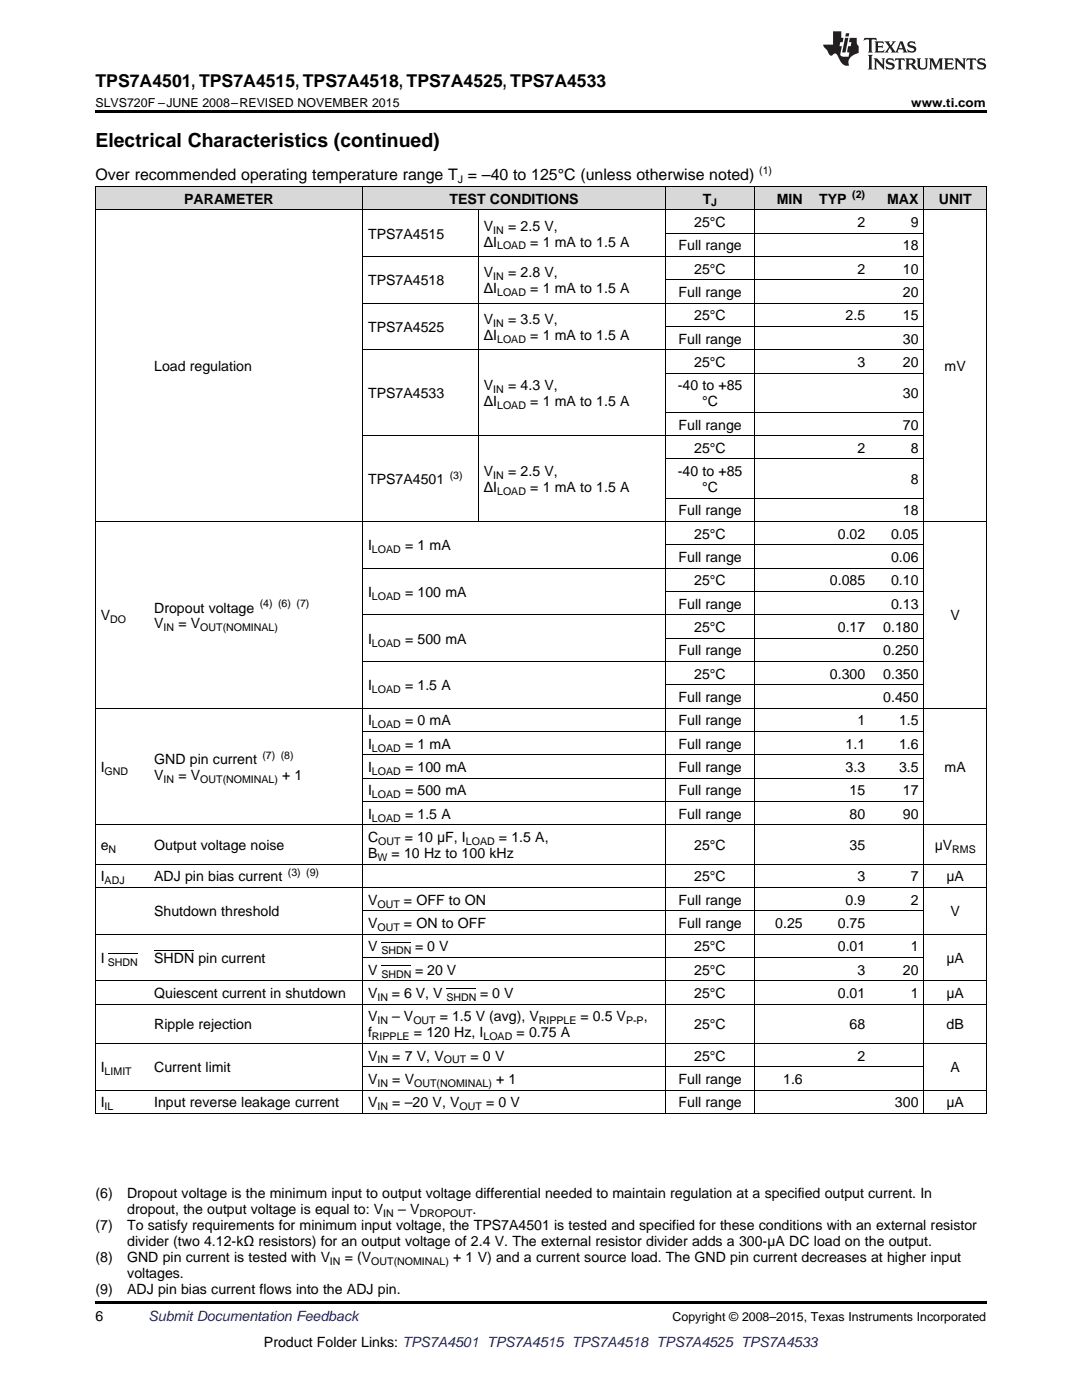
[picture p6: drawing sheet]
<svg xmlns="http://www.w3.org/2000/svg" width="216mm" height="279mm" viewBox="0 0 216 279" stroke-linecap="round" stroke-linejoin="round" font-family="sans-serif">
<defs><g id="words">
<text font-size="3.9" x="19" y="29.3">Electrical Characteristics (continued)</text>
<text font-size="3.5" x="19" y="17.3">TPS7A4501, TPS7A4515, TPS7A4518, TPS7A4525, TPS7A4533</text>
<text font-size="3.2" x="19" y="36">Over recommended operating temperature range T = –40 to 125°C (unless otherwise noted)</text>
<g font-size="2.8">
<text x="36.8" y="40.6">PARAMETER</text>
<text x="89.7" y="40.6">TEST CONDITIONS</text>
<text x="140.2" y="40.6">T</text>
<text x="155" y="40.6">MIN</text>
<text x="163.5" y="40.6">TYP</text>
<text x="177" y="40.6">MAX</text>
<text x="187.3" y="40.6">UNIT</text>
<text x="73.4" y="47.6">TPS7A4515</text>
<text x="96.6" y="46">V</text>
<text x="101.4" y="46">= 2.5 V,</text>
<text x="138.5" y="45.3">25°C</text>
<text x="171.1" y="45.3">2</text>
<text x="181.7" y="45.3">9</text>
<text x="96.6" y="49.2">ΔI</text>
<text x="105.8" y="49.2">= 1 mA to 1.5 A</text>
<text x="135.4" y="50">Full range</text>
<text x="180.2" y="50">18</text>
<text x="73.4" y="56.9">TPS7A4518</text>
<text x="96.6" y="55.4">V</text>
<text x="96.6" y="58.5">ΔI</text>
<text x="101.4" y="55.4">= 2.8 V,</text>
<text x="105.8" y="58.5">= 1 mA to 1.5 A</text>
<text x="135.4" y="59.3">Full range</text>
<text x="138.5" y="54.6">25°C</text>
<text x="171.1" y="54.6">2</text>
<text x="180.2" y="54.6">10</text>
<text x="180.2" y="59.3">20</text>
<text x="96.6" y="64.7">V</text>
<text x="101.4" y="64.7">= 3.5 V,</text>
<text x="138.5" y="63.9">25°C</text>
<text x="168.7" y="63.9">2.5</text>
<text x="180.2" y="63.9">15</text>
<text x="73.4" y="66.3">TPS7A4525</text>
<text x="96.6" y="67.8">ΔI</text>
<text x="105.8" y="67.8">= 1 mA to 1.5 A</text>
<text x="135.4" y="68.6">Full range</text>
<text x="180.2" y="68.6">30</text>
<text x="30.8" y="74.1">Load regulation</text>
<text x="96.6" y="77.9">V</text>
<text x="101.4" y="77.9">= 4.3 V,</text>
<text x="135.3" y="77.9">-40 to +85</text>
<text x="138.5" y="73.2">25°C</text>
<text x="171.1" y="73.2">3</text>
<text x="180.2" y="73.2">20</text>
<text x="188.5" y="74.1">mV</text>
<text x="73.4" y="79.5">TPS7A4533</text>
<text x="96.6" y="81.1">ΔI</text>
<text x="105.8" y="81.1">= 1 mA to 1.5 A</text>
<text x="140.1" y="81.1">°C</text>
<text x="180.2" y="79.5">30</text>
<text x="135.4" y="85.7">Full range</text>
<text x="180.2" y="85.7">70</text>
<text x="96.6" y="95">V</text>
<text x="101.4" y="95">= 2.5 V,</text>
<text x="135.3" y="95">-40 to +85</text>
<text x="138.5" y="90.4">25°C</text>
<text x="171.1" y="90.4">2</text>
<text x="181.7" y="90.4">8</text>
<text x="73.4" y="96.6">TPS7A4501</text>
<text x="96.6" y="98.2">ΔI</text>
<text x="105.8" y="98.2">= 1 mA to 1.5 A</text>
<text x="140.1" y="98.2">°C</text>
<text x="181.7" y="96.6">8</text>
<text x="135.4" y="102.9">Full range</text>
<text x="138.5" y="107.5">25°C</text>
<text x="167.2" y="107.5">0.02</text>
<text x="177.8" y="107.5">0.05</text>
<text x="180.2" y="102.9">18</text>
<text x="73.4" y="109.9">I</text>
<text x="80.8" y="109.9">= 1 mA</text>
<text x="135.4" y="112.2">Full range</text>
<text x="177.8" y="112.2">0.06</text>
<text x="73.4" y="119.2">I</text>
<text x="80.8" y="119.2">= 100 mA</text>
<text x="138.5" y="116.8">25°C</text>
<text x="165.6" y="116.8">0.085</text>
<text x="177.8" y="116.8">0.10</text>
<text x="20.1" y="123.8">V</text>
<text x="30.8" y="122.2">Dropout voltage</text>
<text x="30.8" y="125.4">V</text>
<text x="35.6" y="125.4">= V</text>
<text x="135.4" y="121.5">Full range</text>
<text x="177.8" y="121.5">0.13</text>
<text x="189.7" y="123.8">V</text>
<text x="73.4" y="128.5">I</text>
<text x="80.8" y="128.5">= 500 mA</text>
<text x="135.4" y="130.8">Full range</text>
<text x="138.5" y="126.2">25°C</text>
<text x="167.2" y="126.2">0.17</text>
<text x="176.2" y="126.2">0.180</text>
<text x="176.2" y="130.8">0.250</text>
<text x="73.4" y="137.8">I</text>
<text x="80.8" y="137.8">= 1.5 A</text>
<text x="138.5" y="135.5">25°C</text>
<text x="165.6" y="135.5">0.300</text>
<text x="176.2" y="135.5">0.350</text>
<text x="135.4" y="140.1">Full range</text>
<text x="176.2" y="140.1">0.450</text>
<text x="73.4" y="144.8">I</text>
<text x="73.4" y="149.4">I</text>
<text x="80.8" y="144.8">= 0 mA</text>
<text x="80.8" y="149.4">= 1 mA</text>
<text x="135.4" y="144.8">Full range</text>
<text x="135.4" y="149.4">Full range</text>
<text x="168.7" y="149.4">1.1</text>
<text x="171.1" y="144.8">1</text>
<text x="179.4" y="144.8">1.5</text>
<text x="179.4" y="149.4">1.6</text>
<text x="20.1" y="154.1">I</text>
<text x="30.8" y="152.5">GND pin current</text>
<text x="30.8" y="155.7">V</text>
<text x="35.6" y="155.7">= V</text>
<text x="56.3" y="155.7">+ 1</text>
<text x="73.4" y="154.1">I</text>
<text x="80.8" y="154.1">= 100 mA</text>
<text x="135.4" y="154.1">Full range</text>
<text x="168.7" y="154.1">3.3</text>
<text x="179.4" y="154.1">3.5</text>
<text x="188.5" y="154.1">mA</text>
<text x="73.4" y="158.8">I</text>
<text x="80.8" y="158.8">= 500 mA</text>
<text x="135.4" y="158.8">Full range</text>
<text x="169.5" y="158.8">15</text>
<text x="180.2" y="158.8">17</text>
<text x="73.4" y="163.4">I</text>
<text x="80.8" y="163.4">= 1.5 A</text>
<text x="135.4" y="163.4">Full range</text>
<text x="169.5" y="163.4">80</text>
<text x="180.2" y="163.4">90</text>
<text x="20.1" y="169.7">e</text>
<text x="30.8" y="169.7">Output voltage noise</text>
<text x="73.4" y="168.1">C</text>
<text x="73.4" y="171.2">B</text>
<text x="78.1" y="171.2">= 10 Hz to 100 kHz</text>
<text x="80.8" y="168.1">= 10 μF, I</text>
<text x="99.6" y="168.1">= 1.5 A,</text>
<text x="138.5" y="169.7">25°C</text>
<text x="169.5" y="169.7">35</text>
<text x="186.5" y="169.7">μV</text>
<text x="20.1" y="175.9">I</text>
<text x="30.8" y="175.9">ADJ pin bias current</text>
<text x="138.5" y="175.9">25°C</text>
<text x="171.1" y="175.9">3</text>
<text x="181.7" y="175.9">7</text>
<text x="188.8" y="175.9">μA</text>
<text x="30.8" y="182.9">Shutdown threshold</text>
<text x="73.4" y="180.6">V</text>
<text x="73.4" y="185.2">V</text>
<text x="80.6" y="180.6">= OFF to ON</text>
<text x="80.6" y="185.2">= ON to OFF</text>
<text x="135.4" y="180.6">Full range</text>
<text x="135.4" y="185.2">Full range</text>
<text x="154.7" y="185.2">0.25</text>
<text x="167.2" y="185.2">0.75</text>
<text x="168.7" y="180.6">0.9</text>
<text x="181.7" y="180.6">2</text>
<text x="189.7" y="182.9">V</text>
<text x="73.4" y="189.9">V</text>
<text x="82.8" y="189.9">= 0 V</text>
<text x="138.5" y="189.9">25°C</text>
<text x="167.2" y="189.9">0.01</text>
<text x="181.7" y="189.9">1</text>
<text x="20.1" y="192.2">I</text>
<text x="30.8" y="192.2">SHDN pin current</text>
<text x="73.4" y="194.5">V</text>
<text x="82.8" y="194.5">= 20 V</text>
<text x="138.5" y="194.5">25°C</text>
<text x="171.1" y="194.5">3</text>
<text x="180.2" y="194.5">20</text>
<text x="188.8" y="192.2">μA</text>
<text x="30.8" y="199.2">Quiescent current in shutdown</text>
<text x="73.4" y="199.2">V</text>
<text x="73.4" y="203.8">V</text>
<text x="78.2" y="199.2">= 6 V, V</text>
<text x="78.2" y="203.8">– V</text>
<text x="87.7" y="203.8">= 1.5 V (avg), V</text>
<text x="95.8" y="199.2">= 0 V</text>
<text x="115.9" y="203.8">= 0.5 V</text>
<text x="128.4" y="203.8">,</text>
<text x="138.5" y="199.2">25°C</text>
<text x="167.2" y="199.2">0.01</text>
<text x="181.7" y="199.2">1</text>
<text x="188.8" y="199.2">μA</text>
<text x="30.8" y="205.4">Ripple rejection</text>
<text x="73.4" y="207">f</text>
<text x="82.6" y="207">= 120 Hz, I</text>
<text x="103.1" y="207">= 0.75 A</text>
<text x="138.5" y="205.4">25°C</text>
<text x="169.5" y="205.4">68</text>
<text x="188.9" y="205.4">dB</text>
<text x="20.1" y="214">I</text>
<text x="30.8" y="214">Current limit</text>
<text x="73.4" y="211.7">V</text>
<text x="78.3" y="211.7">= 7 V, V</text>
<text x="93.9" y="211.7">= 0 V</text>
<text x="138.5" y="211.7">25°C</text>
<text x="171.1" y="211.7">2</text>
<text x="189.7" y="214">A</text>
<text x="20.1" y="221">I</text>
<text x="30.8" y="221">Input reverse leakage current</text>
<text x="73.4" y="216.3">V</text>
<text x="73.4" y="221">V</text>
<text x="78.3" y="216.3">= V</text>
<text x="78.3" y="221">= –20 V, V</text>
<text x="97" y="221">= 0 V</text>
<text x="99" y="216.3">+ 1</text>
<text x="135.4" y="216.3">Full range</text>
<text x="135.4" y="221">Full range</text>
<text x="156.3" y="216.3">1.6</text>
<text x="178.6" y="221">300</text>
<text x="188.8" y="221">μA</text>
<text x="19" y="239.2">(6)</text>
<text x="25.4" y="239.2">Dropout voltage is the minimum input to output voltage differential needed to maintain regulation at a specified output current. In</text>
<text x="19" y="245.5">(7)</text>
<text x="25.4" y="245.5">To satisfy requirements for minimum input voltage, the TPS7A4501 is tested and specified for these conditions with an external resistor</text>
<text x="25.4" y="242.4">dropout, the output voltage is equal to: V</text>
<text x="79.4" y="242.4">– V</text>
<text x="94.3" y="242.4">.</text>
<text x="19" y="251.9">(8)</text>
<text x="25.4" y="251.9">GND pin current is tested with V</text>
<text x="25.4" y="248.7">divider (two 4.12-kΩ resistors) for an output voltage of 2.4 V. The external resistor divider adds a 300-µA DC load on the output.</text>
<text x="68.8" y="251.9">= (V</text>
<text x="90.4" y="251.9">+ 1 V) and a current source load. The GND pin current decreases at higher input</text>
<text x="25.4" y="255.1">voltages.</text>
<text x="19" y="258.2">(9)</text>
<text x="19" y="263.6">6</text>
<text x="25.4" y="258.2">ADJ pin bias current flows into the ADJ pin.</text>
<text x="52.7" y="268.9">Product Folder Links: TPS7A4501 TPS7A4515 TPS7A4518 TPS7A4525 TPS7A4533</text>
</g>
<text font-size="2.8" fill="#0000c8" x="29.6" y="263.6">Submit Documentation Feedback</text>
<g font-size="2.5">
<text x="19" y="21.4">SLVS720F –JUNE 2008–REVISED NOVEMBER 2015</text>
<text x="181.8" y="21.4">www.ti.com</text>
<text x="134.2" y="263.6">Copyright © 2008–2015, Texas Instruments Incorporated</text>
</g>
<g font-size="2.1">
<text x="151.5" y="34.7">(1)</text>
<text x="91.4" y="36.6">J</text>
<text x="141.9" y="41.2">J</text>
<text x="170.1" y="39.5">(2)</text>
<text x="98.4" y="46.6">IN</text>
<text x="99.2" y="49.8">LOAD</text>
<text x="98.4" y="55.9">IN</text>
<text x="99.2" y="59.1">LOAD</text>
<text x="98.4" y="65.2">IN</text>
<text x="99.2" y="68.4">LOAD</text>
<text x="98.4" y="78.5">IN</text>
<text x="99.2" y="81.6">LOAD</text>
<text x="89.7" y="95.5">(3)</text>
<text x="98.4" y="95.6">IN</text>
<text x="99.2" y="98.8">LOAD</text>
<text x="74.2" y="110.4">LOAD</text>
<text x="74.2" y="119.7">LOAD</text>
<text x="22" y="124.4">DO</text>
<text x="32.6" y="126">IN</text>
<text x="40" y="126">OUT(NOMINAL)</text>
<text x="51.8" y="121.1">(4) (6) (7)</text>
<text x="74.2" y="129">LOAD</text>
<text x="74.2" y="138.4">LOAD</text>
<text x="74.2" y="145.3">LOAD</text>
<text x="20.9" y="154.7">GND</text>
<text x="52.4" y="151.4">(7) (8)</text>
<text x="74.2" y="150">LOAD</text>
<text x="74.2" y="154.7">LOAD</text>
<text x="32.6" y="156.2">IN</text>
<text x="40" y="156.2">OUT(NOMINAL)</text>
<text x="74.2" y="159.3">LOAD</text>
<text x="74.2" y="164">LOAD</text>
<text x="21.7" y="170.2">N</text>
<text x="75.3" y="171.8">W</text>
<text x="75.5" y="168.6">OUT</text>
<text x="93" y="168.6">LOAD</text>
<text x="190" y="170.2">RMS</text>
<text x="20.9" y="176.5">ADJ</text>
<text x="57.4" y="174.8">(3) (9)</text>
<text x="75.3" y="181.1">OUT</text>
<text x="75.3" y="185.8">OUT</text>
<text x="76.1" y="190.4">SHDN</text>
<text x="21.5" y="192.8">SHDN</text>
<text x="76.1" y="195.1">SHDN</text>
<text x="75.3" y="199.7">IN</text>
<text x="89.1" y="199.7">SHDN</text>
<text x="74.2" y="207.6">RIPPLE</text>
<text x="75.3" y="204.4">IN</text>
<text x="82.5" y="204.4">OUT</text>
<text x="96.5" y="207.6">LOAD</text>
<text x="107.5" y="204.4">RIPPLE</text>
<text x="124.9" y="204.4">P-P</text>
<text x="20.9" y="214.6">LIMIT</text>
<text x="75.3" y="212.2">IN</text>
<text x="88.6" y="212.2">OUT</text>
<text x="20.9" y="221.5">IL</text>
<text x="75.3" y="216.9">IN</text>
<text x="75.3" y="221.5">IN</text>
<text x="82.7" y="216.9">OUT(NOMINAL)</text>
<text x="91.7" y="221.5">OUT</text>
<text x="76.5" y="242.9">IN</text>
<text x="83.7" y="242.9">DROPOUT</text>
<text x="65.8" y="252.4">IN</text>
<text x="74.1" y="252.4">OUT(NOMINAL)</text>
</g>
</g></defs>
<g fill="#d8d8d8">
<path d="M19 37.3h10.7v4.6h-10.7z"/>
<path d="M29.7 37.3h42.7v4.6h-42.7z"/>
<path d="M72.4 37.3h23.1v4.6h-23.1z"/>
<path d="M95.5 37.3h37.3v4.6h-37.3z"/>
<path d="M132.8 37.3h17.8v4.6h-17.8z"/>
<path d="M150.6 37.3h10.7v4.6h-10.7z"/>
<path d="M161.3 37.3h12.4v4.6h-12.4z"/>
<path d="M173.7 37.3h10.7v4.6h-10.7z"/>
<path d="M184.4 37.3h12.4v4.6h-12.4z"/>
</g>
<path d="M19 22h177.8v.5h-177.8zM19 259.7h177.8v.5h-177.8z" fill="#000"/>
<g fill="none" stroke="#000" stroke-width=".2">
<path d="M19 37.2h177.8v185M19.1 37.2v185M72.3 37.2v185M132.8 37.2v185M150.5 37.2v185M184.3 37.2v185M19 41.9h177.8M72.4 51.2h112M95.4 41.9v62.2M132.8 55.8h51.6M132.8 46.5h51.6M72.4 69.8h112"/>
<path d="M72.4 60.5h112M132.8 74.5h51.6M132.8 65.1h51.6M72.4 86.9h112M132.8 99.4h51.6M132.8 91.6h51.6M132.8 82.3h51.6M19 104.1h177.8M72.4 113.4h112M132.8 118.1h51.6M132.8 108.7h51.6M72.4 132h112"/>
<path d="M72.4 122.7h112M132.8 136.7h51.6M132.8 127.4h51.6M19 141.3h177.8M72.4 160h112M72.4 155.3h112M72.4 150.7h112M72.4 146h112M19 177.1h177.8M19 172.5h177.8M19 164.6h177.8M19 195.7h177.8"/>
<path d="M19 186.4h177.8M72.4 191.1h112M72.4 181.8h112M19 217.5h177.8M19 208.2h177.8M19 200.4h177.8M72.4 212.9h112M19 222.2h177.8"/>
</g>
<g fill="#231f20">
<path d="M172.5 7.6l-.1 .5 .4-.2h.6v.1v2.1l-.2 .4h.9l-.2-.4v-2.1l.1-.1h.5l.5 .2-.2-.5zM174.5 8.3l.2 .3v1.5l-.2 .4h1.8l.2-.6a1.04 1.04 0 0 1-1.3 .2v-.7h.6l.3 .2v-.6l-.3 .2h-.6v-.6l.8-.1 .4 .3-.2-.5zM176.5 8.3l.9 1.1-.9 1.1h.8l-.2-.2 .4-.7 .5 .7-.2 .2h1.5l-.2-.2 .2-.4h.9l.1 .4-.2 .2h1l-.3-.3-.7-1.9h-.5l-.9 2-.8-1 .9-1h-.8l.1 .3-.4 .5-.3-.6 .1-.2zM179.7 8.6l.4 1h-.7zM181.3 8.4a.63 .63 0 0 0-.2 .7 .63 .63 0 0 0 .6 .4l.6 .2 .1 .2a.75 .75 0 0 1-.7 .4 .75 .75 0 0 1-.6-.5l.1 .7 .1-.1a1.11 1.11 0 0 0 1.5-.6 1.13 1.13 0 0 0-1.2-.8l-.1-.4a1.04 1.04 0 0 1 1.2 .2l-.2-.5-.2 .1-.4-.2zM173.2 10.9l.2 .4v2.2l-.2 .4h1l-.3-.4v-2.2l.3-.4zM174.3 11.6l.3 .4v1.5l-.3 .4h.8l-.2-.4v-1.3l1.5 1.7v-1.9l.2-.4h-.7l.2 .4v.9l-1.1-1.3zM177 11.8a.62 .62 0 0 0-.2 .7 .62 .62 0 0 0 .6 .4l.6 .1 .1 .3a.76 .76 0 0 1-.7 .3 .76 .76 0 0 1-.7-.4l.2 .7 .1-.1a1.11 1.11 0 0 0 1.5-.6 1.13 1.13 0 0 0-1.2-.8l-.1-.4a1.04 1.04 0 0 1 1.2 .2l-.2-.6-.2 .1-.5-.1zM178.7 11.6l-.2 .6a.61 .61 0 0 1 .8-.3v1.6l-.2 .4h.9l-.2-.4v-1.6a.63 .63 0 0 1 .7 .3l-.1-.6zM180.6 11.6l.3 .4v1.5l-.3 .4h1l-.2-.2-.1-.8 .6 .2a.76 .76 0 0 0 1.2 .7l-1-1a.58 .58 0 0 0 .6-.5 .58 .58 0 0 0-.5-.6zM181.4 11.9h.1a.45 .45 0 0 1 .5 .1 .45 .45 0 0 1 .1 .5l-.8 .2zM182.9 11.6l.2 .2a2.17 2.17 0 0 0 .3 1.9 .99 .99 0 0 0 1.6-.6v-1.1l.2-.4h-.7l.2 .2a1.92 1.92 0 0 1-.2 1.8 .6 .6 0 0 1-.9-.5v-1.1l.2-.4zM185.4 11.6l.2 .4v1.5l-.2 .4h.7l-.2-.4v-1.4l.8 1.8 .8-1.8v1.4l-.2 .4h.9l-.2-.4v-1.5l.2-.4h-.8l-.6 1.5-.6-1.5zM188.4 11.6l.2 .4v1.5l-.2 .4h1.8l.1-.6a1.04 1.04 0 0 1-1.2 .1v-.6h.5l.4 .2v-.6l-.4 .2h-.5v-.7h.8l.3 .3-.1-.6zM190.5 11.6l.2 .4v1.5l-.2 .4h.7l-.2-.4v-1.3l1.5 1.7v-1.9l.2-.4h-.7l.2 .4v.9l-1.1-1.3zM192.9 11.6l-.1 .6a.61 .61 0 0 1 .7-.3l.1 1.6-.3 .4h1l-.3-.4 .1-1.6a.63 .63 0 0 1 .7 .3l-.1-.6zM195.2 11.8a.62 .62 0 0 0-.2 .7 .62 .62 0 0 0 .6 .4l.6 .1 .1 .3a.76 .76 0 0 1-.7 .3 .76 .76 0 0 1-.6-.4l.1 .7 .1-.1a1.11 1.11 0 0 0 1.6-.6 1.13 1.13 0 0 0-1.3-.8l-.1-.4a1.04 1.04 0 0 1 1.2 .2l-.1-.6-.2 .1-.5-.1z"/>
<path d="M166.2 6.3v2.6h-1.9v.4l.8 .9a.91 .91 0 0 0 1 .8 .56 .56 0 0 1 .5-.3 .56 .56 0 0 1 .5 .3l.4 .8a1.53 1.53 0 0 0 1.9 1.2 1.54 1.54 0 0 1 1-2.1l.9-.3v-1.4a1.52 1.52 0 0 1-.4-1.6h-1.3l-.2 .8h.5l-.2 .8h-.5l-.1 1v.2l.4 .1-.2 .8a1.93 1.93 0 0 1-1.6-.3l.3-1.8h-.5l.2-.8h.4l.2-.8h-.4v-1.3zM168.6 7.6l-.6 2.9h.7l.6-2.9zM168.8 6.6l-.1 .7h.6l.2-.7z"/>
</g>
<path d="M21.5 190.4h6M30.8 189.7h7.9M76.1 192.7h6M76.1 188h6M89.1 197.4h5.9" fill="none" stroke="#000" stroke-width=".2"/>
<use href="#words"/>
</svg>
